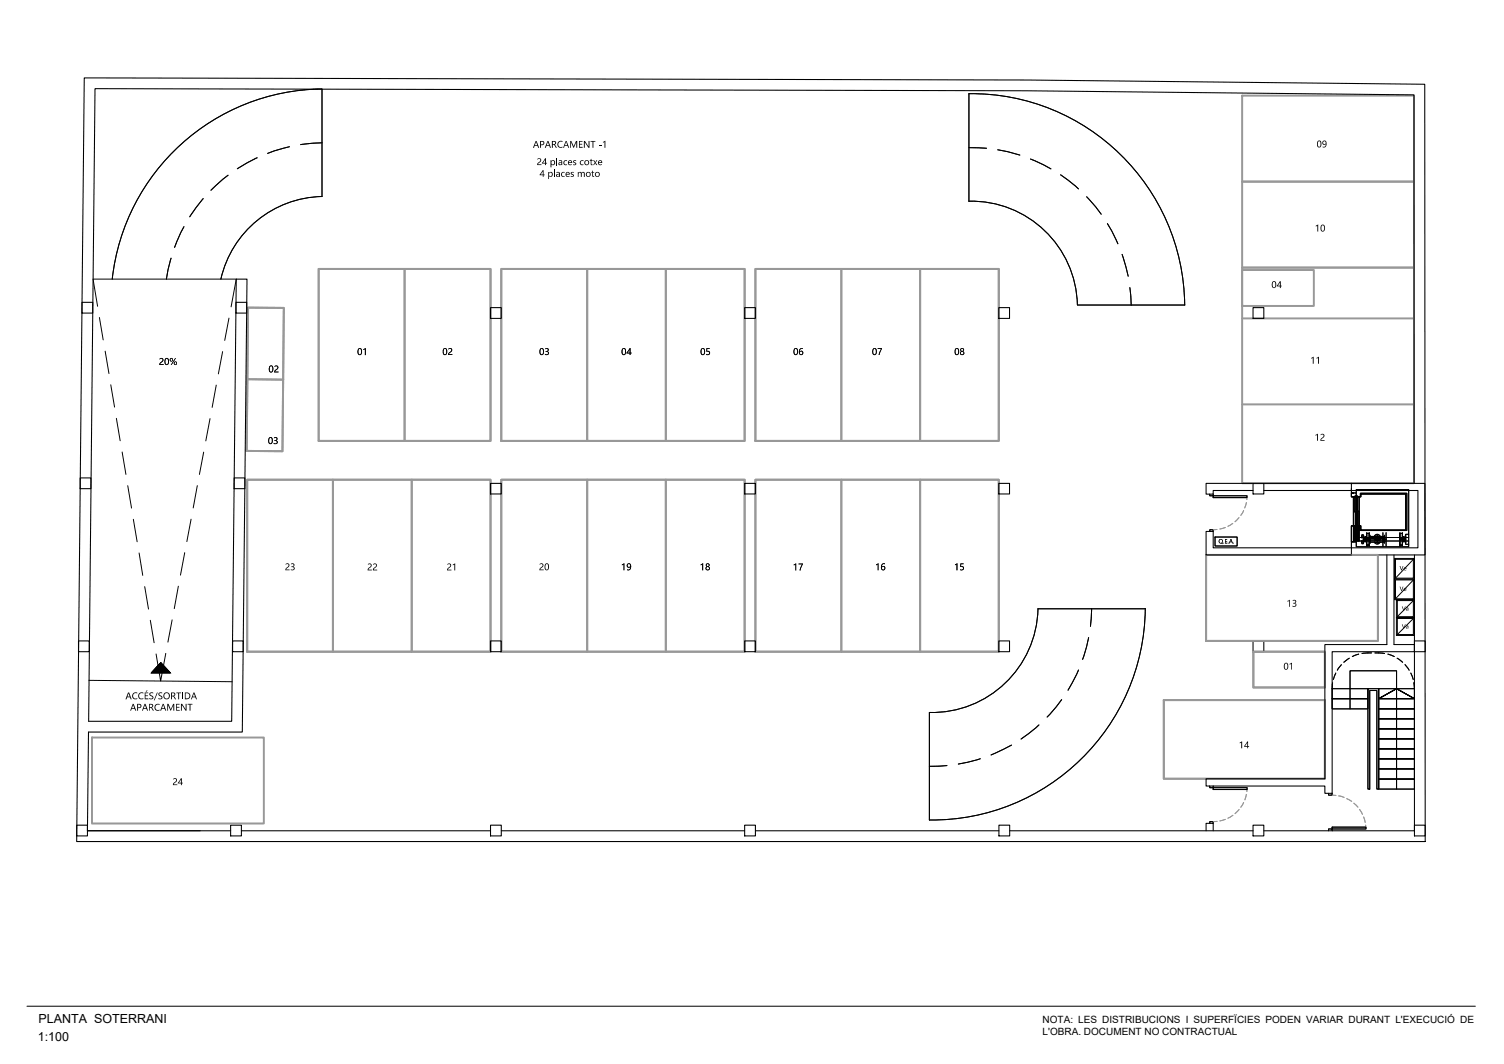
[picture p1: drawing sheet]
<svg xmlns="http://www.w3.org/2000/svg" width="420mm" height="297mm" viewBox="0 0 420 297" stroke-linecap="round" stroke-linejoin="round" font-family="sans-serif">
<defs><g id="words">
<g font-size="3.5">
<text x="10.8" y="285.6">PLANTA SOTERRANI</text>
<text x="10.5" y="290.6">1:100</text>
</g>
<g font-size="2.8">
<text x="291.3" y="285.7">NOTA: LES DISTRIBUCIONS I SUPERFÏCIES PODEN VARIAR DURANT L'EXECUCIÓ DE</text>
<text x="291.3" y="289">L'OBRA. DOCUMENT NO CONTRACTUAL</text>
</g>
</g></defs>
<!-- layer: B_Propuesta-PLANTA_GyG$0$_tx-Texto -->
<path d="M44.9 185l2.6 2.8h-5.2zM44.9 185l2.6 2.8h-5.2z" fill="#000" stroke="#000" stroke-width=".28"/>
<!-- layer: B_Propuesta-PLANTA_GyG$0$_A-Escaleras -->
<g fill="none" stroke="#000" stroke-width=".28">
<path d="M89.9 24.8a59.6 59.6 0 0 0-58.5 53.1M90 39.9l-6 .5M90 24.9v30M270.6 26.2a59.6 59.6 0 0 1 60.4 58.9l-30 .1a29.7 29.7 0 0 0-30.3-29M270.7 26.2v30M56.8 55.4l-3.8 5.1M63.7 48.9l-4.8 4.2M71.8 44.1l-5.5 3M80.9 41l-6.1 1.8M89.9 54.9a29.7 29.7 0 0 0-28.2 23M270.7 41.2l4.9 .2M278.7 41.8l6.2 1.5"/>
<path d="M287.9 44.4l5.7 2.7M296.3 48.8l5 3.9M303.6 54.9l4 4.9M26 77.9l1.3 7.6M26 77.9h40l-1.4 7.8M47.8 72.1l-1.3 5.8M51.4 63.3l-2.6 5.8M309.4 62.4l2.9 5.7M313.5 71l1.7 6.1M27.8 88.6l1 6.3M29.4 98l1 6.3M62.2 98.2l-1.2 6.2"/>
<path d="M64 88.8l-1.2 6.2M315.6 80.3l.4 4.9M30.9 107.4l1.1 6.3M32.5 116.8l1.1 6.2M58.7 116.9l-1.2 6.2M60.4 107.5l-1.1 6.2M34.1 126.2l1.1 6.2M35.7 135.6l1 6.2M55.1 135.6l-1.1 6.2M56.9 126.2l-1.2 6.2M377.5 136.4v1.2M378.1 137.6h.8v13.6h-1.4v1.7"/>
<path d="M378.9 138.4l-.4 .3h-1v-1l.6 .1v-.2h-.6v1.1l1.4-.2-.4 .1v4.3h.4M378.9 138.8l-.4-.2v4.3l.4-.1M378.9 137.6v-.9h14.6v15.9h-14.6v-1.4h-.8v-12.5M378.9 138.8l.4-.2v4.3l-.4-.1M379.7 138.7l-.8-.2 .4 .1v4.3h-.4M37.3 145l1 6.2M38.9 154.4l1 6.2M51.6 154.3l-1.2 6.3M53.4 144.9l-1.2 6.3M378.1 146.9l-.6-.1v4.4l.6-.1M378.1 146.8h-.6v4.4h.6M378.1 142.7h.4h-.4v4.2l.4-.1v.2h-.4z"/>
<path d="M378.2 147v4.2M378.3 147v4.2M378.6 142.9v8.3M378.8 142.9v8.3M379.1 142.9v8.1M379.2 142.9v8.1M379.3 142.7h.4v4.3h-.4v-.2l.4 .1v-4.2zM379.5 147v4M379.6 147v4M379.7 146.8h.5v1.1h12.5v-9.9h-12.5v.7h-.5v12.3h-.8v-12.6l.4 .3h.7v-1h13v10.4h-13v-1.3l-.3 .1M379.7 150.1h13.8M379.7 151h13.8"/>
<path d="M380.4 150.1v-.8h.5v2.2M380.4 149.6v.6M380.4 150.9v.6M380.9 149.5l.1 .5h.6v.1h-.6l-.1 .5M380.9 149.6v2.2h-.5v-.8M380.9 150.5l.1 .5h.6l-.6 .1-.1 .5M381.2 150.7h.5M381.2 150.4h.5M381.4 150.1h.2v1.1h-.2zM381.4 149.8h.2v1.2h-.2zM381.8 148.9h.7v1.8h-.7zM381.8 152.2h.7v.2"/>
<path d="M381.8 150.4h.7v1.8h-.7zM381.8 148.7v2h.7v-1.8M382.5 148.7v.2h-.7M382.5 152.2v-1.8h-.7v2M382.7 149.8h4.1v.6h-4.1zM382.7 150.7h4.1v.7h-4.1zM382.7 149.4v2.3M383.9 149.7a.87 .87 0 0 1 .8-.5 .87 .87 0 0 1 .9 .5M383.9 150.7a.87 .87 0 0 1 .8-.6 .87 .87 0 0 1 .9 .6M383.9 150.4a.87 .87 0 0 0 .8 .5 .87 .87 0 0 0 .9-.5M383.9 151.3a.87 .87 0 0 0 .8 .6 .87 .87 0 0 0 .9-.6M384.1 150.4h1.3"/>
<path d="M384.1 149.8h1.3M384.1 150.7h1.3M384.1 151.4h1.3M384.8 149.4v2.3M386.3 148.7v1.9h.9v-1.9M386.3 152.4v-1.9h.9v1.9M386.8 149.4v1.1M386.8 150.6v1.1M391.1 148.7v.2h.7M391.1 148.9h.7v1.8h-.7zM391.1 150.4h.7v1.8h-.7zM391.1 152.2v-1.8h.7v2"/>
<path d="M391.8 152.2h-.7v.2M391.8 148.7v2h-.7v-1.8M391.8 150.7h.5M391.8 150.4h.5M392 150.1h.2v1.1h-.2zM392 149.8h.2v1.2h-.2zM392.7 149.5l-.2 .5h-.5v.1h.5l.2 .5M392.7 149.6v2.4h.8M392.7 150.5l-.2 .5h-.5l.5 .1 .2 .5M393.5 149.2h-.8v2.3M40.4 163.8l1.1 6.2M42 173.2l1.1 6.2"/>
<path d="M48.1 173l-1.2 6.3M49.8 163.6l-1.1 6.3M304.1 178l-1.7 6.1M305 170l-.4 4.9M320 170a59.6 59.6 0 0 1-60.4 58.9M320 170l-30-.1a29.7 29.7 0 0 1-30.4 29M24.8 189.9l40.1 .4M46.3 182.4l-1.4 7.7-1.3-7.5M259.6 198.9v30M296.6 195.3l-4.1 4.9M301.3 187.1l-2.9 5.6M372.2 192.3h9.9v2.8h-9.9z"/>
<path d="M372.2 195.1h9.9v2.8h-9.9zM372.3 190.6l-.1 1.7M373.2 187.9l-.7 1.8M374.7 185.6l-1.1 1.5M376.9 183.8l-1.5 1.1M377.1 197.9v-10.6h13v5l-5 2.8 5-2.8 5 2.8-5-2.8v28M379.6 182.6l-1.8 .7M382.1 192.3h3v28h-.5v-27.5h-1.9v27.5h-.6zM383.2 182.3l-2.7 .1M384.1 182.3l2.7 .1M385.1 192.3h10v2.8h-10zM385.1 195.1h10v2.8h-10z"/>
<path d="M385.1 197.9h10v2.8h-10zM387.7 182.6l1.8 .7M390.3 183.8l1.5 1.1M392.5 185.5l1.2 1.6M394.1 187.9l.7 1.8M395 190.6l.1 1.7M264.5 213.7l-4.9 .2M273.9 211.8l-6.2 1.5M282.6 208l-5.7 2.8M290.2 202.4l-5 3.9M385.1 200.7h10v2.8h-10zM385.1 203.5h10v2.8h-10z"/>
<path d="M385.1 206.3h10v2.8h-10zM385.1 209.1h10v2.8h-10zM385.1 211.9h10v2.8h-10zM385.1 214.7h10v2.8h-10zM385.1 217.5h10v2.8h-10z"/>
</g>
<!-- layer: B_Propuesta-PLANTA_GyG$0$_tx-Texto -->
<path d="M154.9 47.4v2M44.9 185l2.6 2.8h-5.2z" fill="none" stroke="#000" stroke-width=".28"/>
<g fill="#000">
<path d="M165 39.4h1.3v.2h-.5v1.7h-.3v-1.7h-.5zM150.1 44.4l.7-.2 .3 .2v.6l-.8 .9h1v.2h-1.2l.1-.5 .8-.8-.1-.4h-.4l-.4 .2zM155.4 44.1h.3v2h-.3zM156.1 39.5l.3-.2 .7 .1v.3l-.8-.1-.3 .6 .3 .8 .8-.1v.3l-.8 .1-.5-.4-.1-.7zM156.8 48.2l.4-.2h.5v.3l-.5-.1-.2 .3 .1 .6 .3 .1 .3-.1v.2l-.6 .1-.3-.2zM157.5 44.9l.5-.2 .4 .1v.2l-.4-.1-.4 .3 .1 .5 .2 .2 .5-.1v.3h-.5l-.4-.2zM159.5 48.2l.8-.2v.3l-.2-.1a.25 .25 0 0 0-.4 .2 .25 .25 0 0 0 .4 .2l.2 .2v.4l-.3 .2-.5-.1-.1-.2h.7l-.6-.5zM160.1 44.9l.3-.2 .6 .1v.2l-.6-.1-.1 .2 .7 .5v.3l-.3 .2-.6-.1v-.2l.3 .1a.27 .27 0 0 0 .3-.3 .27 .27 0 0 0-.4-.1zM159.3 39.4h.3l.7 1.5 .6-1.5h.3v1.9h-.2v-1.7l-.7 1.7-.8-1.7v1.7h-.2zM161.8 39.4h.9v.2h-.7v.6h.6v.2h-.6v.6h.8v.3h-1zM162.1 45l.5-.3 .4 .1v.2l-.4-.1-.4 .4 .1 .5h.7l-.1 .3-.8-.1-.1-.4zM161.4 48h.2v.2l.3-.2h.3l.2 .2 .3-.2h.5l.2 1.4h-.3v-1l-.2-.2-.4 .2v1h-.2v-1l-.3-.2-.3 .2-.1 1h-.2z"/>
<path d="M163.1 39.4h.3l1 1.5v-1.5h.3v1.9h-.3l-1-1.6v1.6h-.3zM165 44.4h.2v.3h.4v.2h-.4v.8l.4 .2-.1 .2-.5-.2v-1h-.2v-.2h.2zM165.4 47.7l.3-.1v.4h.3v.2h-.3v.9l.3 .1v.2l-.6-.2v-1h-.2v-.2h.2zM165.7 44.7h.3l.3 .6 .3-.6h.3l-.5 .7 .5 .7h-.3l-.3-.5-.4 .5h-.2l.5-.7zM167.3 40.4h.7v.2h-.7zM168.4 39.6l.7-.3v2h-.2v-1.7l-.4 .2zM367.6 63l.7-.3v1.9h-.3v-1.6l-.4 .2zM101.5 97.5l.7-.3v1.9h-.3v-1.6l-.3 .2zM125.3 97.3l.6-.1 .3 .2v.7l-.8 .8h1v.2h-1.2l.1-.5 .8-.7-.1-.5h-.3l-.4 .2zM152.3 97.3l.7-.1 .3 .3-.1 .4-.3 .2 .5 .4-.4 .6-.8-.1v-.2l.7 .1 .2-.2-.1-.4-.6-.1v-.2l.6-.1v-.4l-.3-.1-.4 .1zM197.4 97.2h.8v.2h-.6l-.1 .5 .6 .1 .3 .4-.2 .5-.3 .2-.6-.1v-.2l.6 .1 .2-.2-.1-.5h-.7zM245.2 97.2h1.2l-.7 1.9h-.3l.1-.3 .6-1.4h-.9z"/>
<path d="M44.6 100.1l.6-.2 .4 .3v.7l-.9 .8h1v.2h-1.2l.2-.7 .7-.6-.1-.4-.7 .2zM76.7 102.2l.7-.1 .3 .2v.6l-.9 .8h1v.3h-1.2l.1-.6 .8-.7-.2-.4-.6 .2zM366.3 99.9l.7-.3v1.9h-.3v-1.6l-.3 .2zM367.8 99.9l.7-.3v1.9h-.3v-1.6l-.4 .2zM76.5 122.2l.6-.2 .4 .3-.1 .5-.3 .2 .5 .3-.3 .6h-.8v-.3l.5 .2 .3-.2-.1-.5h-.5v-.2l.6-.2v-.3h-.8zM367.5 121.4l.7-.3v1.9h-.3v-1.6l-.4 .3zM368.9 121.3l.3-.2 .7 .2v.7l-.8 .8h.9v.2h-1.1l.1-.5 .7-.7v-.4l-.8 .1zM79.8 157.4l.6-.1 .4 .2v.6l-.8 .9h.9v.2h-1.2l.1-.4 .8-.8-.1-.5-.7 .2zM81.3 157.4l.6-.1 .4 .3-.1 .5-.3 .1 .4 .2v.4l-.3 .4h-.8v-.3l.6 .1 .3-.2-.2-.4-.5-.1v-.2l.6-.2v-.3h-.7zM102.8 157.5l.7-.2 .3 .2-.1 .7-.7 .6v.2h.9v.2h-1.2l.2-.6 .7-.6-.2-.5-.6 .2zM104.2 157.5l.4-.2 .6 .2v.6l-.8 .9h1v.2h-1.2l.1-.5 .8-.8-.2-.3-.7 .1zM125 157.4l.6-.1 .3 .2v.7l-.8 .8h1v.2h-1.2l.1-.5 .8-.9-.2-.3-.6 .2z"/>
<path d="M126.5 157.6l.7-.3v1.9h-.3v-1.6l-.4 .2zM150.8 157.4l.6-.1 .4 .2-.1 .7-.8 .8h1v.2h-1.2v-.5l.9-.8-.2-.4-.7 .2zM173.7 157.6l.7-.3v1.9h-.2v-1.6l-.4 .2zM195.7 157.6l.7-.3v1.9h-.2v-1.6l-.4 .2zM221.7 157.6l.7-.3v1.9h-.2v-1.6l-.3 .2zM223.1 157.3h1.2l-.7 1.9h-.2v-.2l.6-1.4h-.9zM244.7 157.6l.7-.3v1.9h-.2v-1.6l-.4 .2zM266.8 157.6l.7-.3v1.9h-.3v-1.6l-.4 .2zM268.3 157.3h.9v.2h-.7v.6h.4l.4 .3-.1 .5-.3 .3h-.7v-.3l.5 .1 .3-.2-.1-.5h-.7zM359.7 167.8l.6-.3v1.9h-.2v-1.6l-.3 .2zM361.1 167.5h.7l.3 .3v.4l-.4 .2 .5 .3-.3 .7-.8-.1v-.2l.5 .1 .4-.3-.2-.3-.5-.1v-.2l.5-.1v-.4h-.7zM37.1 193.6l.6-.3 .7 .1v.2h-.9l-.3 .6 .3 .7h.9v.2l-.9 .1-.3-.1-.3-.6z"/>
<path d="M38.8 193.6l.6-.3 .6 .1v.2h-.8l-.3 .4v.5l.3 .5 .8-.1v.2l-.8 .1-.4-.3-.2-.9zM41.8 193.5l.4-.2 .6 .1v.2l-.6-.1-.2 .2 .8 .8-.1 .6h-1v-.3l.7 .2 .2-.2-.8-.7zM43.9 193.3h.2l-.9 2.2h-.2zM44.3 193.5l.4-.2h.6v.3l-.6-.1-.2 .2v.3l.9 .6-.1 .5-.3 .1-.8-.1v-.3l.3 .2 .6-.2-.1-.3-.7-.5zM43.4 196.8l.5-.3h.7v.3h-.8l-.4 .6 .3 .7h.9v.3h-.7l-.6-.3-.2-.7zM46.7 196.5h.4l.6 1.6 .7-1.6h.3v1.9h-.3l.1-1.6-.7 1.6-.9-1.6v1.6h-.2zM49.2 196.5h1v.2h-.8v.6h.7v.3h-.7v.6h.8v.2h-1zM49.3 193.3h1.3v.2h-.6v1.7h-.2v-1.7h-.5zM50.9 193.3h.2v1.9h-.2zM50.5 196.5h.4l1 1.6v-1.6h.2v1.9h-.3l-1-1.6v1.6h-.3zM52.4 196.5h1.4v.2h-.6v1.7h-.2v-1.7h-.6zM360.3 185.3l.6-.3v1.9h-.2v-1.6l-.3 .2z"/>
<path d="M48.4 217.5l.7-.3 .3 .3v.6l-.8 .9h.9v.2h-1.2l.1-.6 .8-.8-.2-.3-.6 .2zM346.3 207.3l.7-.3v1.9h-.2v-1.6l-.4 .2z"/>
<path d="M149.6 39.4h.3l.7 1.9h-.3l-.1-.6h-.8l-.2 .6h-.3zM149.7 39.6l-.3 .9h.7z"/>
<path d="M150.9 39.4h.8l.4 .3-.3 .7-.7 .1v.8h-.2zM151.1 39.6v.7l.6-.1 .1-.5z"/>
<path d="M151.6 47.5h.2v1.2h.3v.2h-.3v.5h-.2v-.5h-.9zM151.6 47.8l-.6 .9h.6z"/>
<path d="M152.2 44.2h.3v1.3h.3v.2h-.3v.4h-.2v-.4h-.9zM152.3 44.6l-.6 .9h.6z"/>
<path d="M153.2 48l.2 .2 .3-.2h.4l.3 .5-.1 .6-.2 .2-.5 .1-.2-.2v.8h-.2zM153.4 48.7a.45 .45 0 0 0 .9 0 .45 .45 0 0 0-.9 0z"/>
<path d="M153 39.4h.2l.7 1.9h-.3l-.1-.6h-.8l-.2 .6h-.3zM153 39.6l-.3 .9h.7z"/>
<path d="M153.8 44.7h.3v.3l.2-.3h.4l.4 .4-.2 .9-.6 .1-.2-.2v.8h-.3zM154 45.4a.46 .46 0 0 0 .9 0 .46 .46 0 0 0-.9 0z"/>
<path d="M155.4 48.1h.9l.1 1.3h-.2v-.2l-.3 .2-.5-.2v-.5l.8-.2-.1-.3-.7 .1zM155.6 48.8l.1 .4 .5-.2v-.3z"/>
<path d="M154.2 39.4l1.1 .1v.6l-.4 .3 .7 .9h-.3l-.5-.8h-.4v.8h-.2zM154.4 39.6v.6l.7-.1-.1-.5z"/>
<path d="M156.1 44.8h.9l.1 1.3h-.3v-.2l-.3 .2-.5-.1 .2-.6 .6-.2-.1-.3-.6 .2zM156.3 45.5v.4h.4l.1-.5z"/>
<path d="M158 39.4h.3l.7 1.9h-.2l-.3-.6h-.8l-.1 .6h-.3zM158.2 39.6l-.4 .9h.7z"/>
<path d="M158.2 48.1l.6-.1 .3 .2 .1 .6h-1l.3 .4 .6-.1-.1 .2-.9-.1-.1-.7zM158.4 48.2l-.2 .3h.7l-.1-.3z"/>
<path d="M158.7 45l.5-.3 .5 .2 .2 .6h-1l.1 .4 .7-.1v.2h-.9zM159.1 44.9l-.2 .4h.7l-.1-.4z"/>
<path d="M163.2 45.4a.7 .7 0 0 1 1.4 0 .7 .7 0 0 1-1.4 0zM163.5 45.4a.5 .5 0 0 0 1 0 .5 .5 0 0 0-1 0z"/>
<path d="M163.7 48.7a.7 .7 0 0 1 1.4 0 .7 .7 0 0 1-1.4 0zM164 48.3v.8l.3 .1 .4-.1-.1-.9z"/>
<path d="M166.2 48.7a.7 .7 0 0 1 1.4 0 .7 .7 0 0 1-1.4 0zM166.5 48.7a.47 .47 0 0 0 .9 0 .47 .47 0 0 0-.9 0z"/>
<path d="M167.2 44.9l.4-.2 .5 .2 .1 .6h-.9l.3 .4 .5-.1v.2l-.6 .1-.3-.2zM167.5 44.9l-.2 .4h.7l-.2-.4z"/>
<path d="M368 39.5l.7-.3 .4 .3v1l-.3 .6h-.6l-.2-.3zM368.4 39.4l-.3 .9 .2 .5 .3 .2 .3-.4v-.8l-.2-.4z"/>
<path d="M369.5 39.4l.7-.2 .4 .5-.1 1.1-.5 .4-.5-.1v-.2h.6l.3-.7-.3 .3-.5-.1-.2-.3zM369.6 39.8a.4 .4 0 0 0 .8 0 .4 .4 0 0 0-.8 0z"/>
<path d="M355.6 78.6l.6-.1 .3 .4v1.1l-.4 .4h-.5l-.3-.5v-.8zM355.7 78.7l-.2 1 .1 .4 .4 .1 .2-.2 .1-.9-.2-.4z"/>
<path d="M357.5 78.5h.3v1.2h.3v.3h-.3v.4h-.3v-.4h-.8zM357.5 78.9l-.6 .8h.6z"/>
<path d="M369 63l.5-.3 .5 .3 .1 1.1-.4 .5-.3 .1-.4-.4zM369.4 62.9l-.3 1.1 .2 .4 .4 .1 .2-.3v-1l-.2-.3z"/>
<path d="M100.1 97.3l.7-.1 .3 .4v1l-.4 .5h-.5l-.3-.4v-1zM100.4 97.4l-.3 1.1 .1 .3 .3 .2 .3-.3 .1-.9-.2-.4z"/>
<path d="M100.1 97.3l.7-.1 .3 .4v1l-.4 .5h-.5l-.3-.4v-1zM100.4 97.4l-.3 1.1 .1 .3 .3 .2 .3-.3 .1-.9-.2-.4z"/>
<path d="M123.8 97.4l.7-.2 .3 .3 .1 1-.4 .6-.7-.3zM124.1 97.4l-.1 1.2 .1 .3h.4l.2-1.1-.2-.4z"/>
<path d="M123.8 97.4l.7-.2 .3 .3 .1 1-.4 .6-.7-.3zM124.1 97.4l-.1 1.2 .1 .3h.4l.2-1.1-.2-.4z"/>
<path d="M150.9 97.4l.7-.2 .3 .3v1.1l-.4 .5h-.5l-.3-.4v-.8zM151.1 97.5l-.1 1 .1 .4h.4l.2-.5v-.7l-.3-.3z"/>
<path d="M150.9 97.4l.7-.2 .3 .3v1.1l-.4 .5h-.5l-.3-.4v-.8zM151.1 97.5l-.1 1 .1 .4h.4l.2-.5v-.7l-.3-.3z"/>
<path d="M173.8 97.4l.7-.2 .3 .4v1.1l-.4 .4h-.4l-.3-.4zM174.1 97.4l-.2 .3v.9l.2 .3h.3l.2-.3v-.9l-.2-.3z"/>
<path d="M173.8 97.4l.7-.2 .3 .4v1.1l-.4 .4h-.4l-.3-.4zM174.1 97.4l-.2 .3v.9l.2 .3h.3l.2-.3v-.9l-.2-.3z"/>
<path d="M175.9 97.2h.2v1.3h.3v.2h-.3v.4h-.2v-.4h-.9zM175.9 97.6l-.6 .9h.6z"/>
<path d="M175.9 97.2h.2v1.3h.3v.2h-.3v.4h-.2v-.4h-.9zM175.9 97.6l-.6 .9h.6z"/>
<path d="M195.9 97.4l.7-.2 .3 .4v1l-.4 .5h-.4l-.3-.3-.1-.9zM196.2 97.4l-.2 1.1 .1 .4h.4l.2-.5v-.7l-.1-.3z"/>
<path d="M195.9 97.4l.7-.2 .3 .4v1l-.4 .5h-.4l-.3-.3-.1-.9zM196.2 97.4l-.2 1.1 .1 .4h.4l.2-.5v-.7l-.1-.3z"/>
<path d="M221.9 97.4l.6-.2 .4 .4v1l-.4 .5-.5-.1-.3-.4zM222.1 97.4l-.1 1.3 .5 .2 .2-.4-.1-.9-.1-.2z"/>
<path d="M221.9 97.4l.6-.2 .4 .4v1l-.4 .5-.5-.1-.3-.4zM222.1 97.4l-.1 1.3 .5 .2 .2-.4-.1-.9-.1-.2z"/>
<path d="M223.4 97.4l.4-.2h.5v.2h-.6l-.3 .5v.3l.6-.3 .4 .3v.6l-.4 .3h-.5l-.3-.4v-.8zM223.4 98.5a.41 .41 0 0 0 .8 0 .41 .41 0 0 0-.8 0z"/>
<path d="M223.4 97.4l.4-.2h.5v.2h-.6l-.3 .5v.3l.6-.3 .4 .3v.6l-.4 .3h-.5l-.3-.4v-.8zM223.4 98.5a.41 .41 0 0 0 .8 0 .41 .41 0 0 0-.8 0z"/>
<path d="M243.9 97.4l.6-.2 .4 .4v1l-.4 .5-.5-.1-.3-.4zM244.1 97.4l-.1 1.3 .5 .2 .2-.4-.1-.9-.1-.2z"/>
<path d="M243.9 97.4l.6-.2 .4 .4v1l-.4 .5-.5-.1-.3-.4zM244.1 97.4l-.1 1.3 .5 .2 .2-.4-.1-.9-.1-.2z"/>
<path d="M266.8 97.4l.7-.2 .3 .3 .1 1-.4 .6-.7-.3zM267.2 97.4l-.2 .3v.9l.1 .3h.4l.2-.3v-.9l-.2-.3z"/>
<path d="M266.8 97.4l.7-.2 .3 .3 .1 1-.4 .6-.7-.3zM267.2 97.4l-.2 .3v.9l.1 .3h.4l.2-.3v-.9l-.2-.3z"/>
<path d="M268.3 97.4l.7-.2 .3 .2v.5l-.3 .2 .4 .6-.3 .4h-.5l-.4-.3v-.4l.3-.3-.2-.3zM268.4 98.6a.4 .4 0 0 0 .8 0 .4 .4 0 0 0-.8 0zM268.5 97.7a.31 .31 0 0 0 .6 0 .31 .31 0 0 0-.6 0z"/>
<path d="M268.3 97.4l.7-.2 .3 .2v.5l-.3 .2 .4 .6-.3 .4h-.5l-.4-.3v-.4l.3-.3-.2-.3zM268.4 98.6a.4 .4 0 0 0 .8 0 .4 .4 0 0 0-.8 0zM268.5 97.7a.31 .31 0 0 0 .6 0 .31 .31 0 0 0-.6 0z"/>
<path d="M46.1 100.2l.6-.3 .5 .5v1l-.4 .5h-.4l-.3-.3-.2-.7zM46.4 100.2l-.2 1.2 .5 .3 .2-.4v-.7l-.1-.4z"/>
<path d="M46.1 100.2l.6-.3 .5 .5v1l-.4 .5h-.4l-.3-.3-.2-.7zM46.4 100.2l-.2 1.2 .5 .3 .2-.4v-.7l-.1-.4z"/>
<path d="M47.4 100.4a.5 .5 0 0 1 1 0 .5 .5 0 0 1-1 0zM47.6 100.4a.3 .3 0 0 0 .6 0 .3 .3 0 0 0-.6 0zM48.9 100h.2l-1.2 1.9h-.2zM48.6 101.4a.48 .48 0 0 1 .9 0 .48 .48 0 0 1-.9 0zM48.7 101.4a.3 .3 0 0 0 .6 0 .3 .3 0 0 0-.6 0z"/>
<path d="M47.4 100.4a.5 .5 0 0 1 1 0 .5 .5 0 0 1-1 0zM47.6 100.4a.3 .3 0 0 0 .6 0 .3 .3 0 0 0-.6 0zM48.9 100h.2l-1.2 1.9h-.2zM48.6 101.4a.48 .48 0 0 1 .9 0 .48 .48 0 0 1-.9 0zM48.7 101.4a.3 .3 0 0 0 .6 0 .3 .3 0 0 0-.6 0z"/>
<path d="M75.2 102.3l.6-.3 .5 .4v1l-.4 .6h-.4l-.3-.3zM75.6 102.3l-.2 1.1 .1 .3 .3 .1 .3-.3v-.7l-.2-.5z"/>
<path d="M75.2 102.3l.6-.3 .5 .4v1l-.4 .6h-.4l-.3-.3zM75.6 102.3l-.2 1.1 .1 .3 .3 .1 .3-.3v-.7l-.2-.5z"/>
<path d="M75.1 122.2l.7-.2 .3 .4 .1 1.1-.5 .5h-.3l-.4-.4-.1-.8zM75.4 122.3l-.2 1 .2 .5h.3l.2-.5v-.6l-.2-.5z"/>
<path d="M75.1 122.2l.7-.2 .3 .4 .1 1.1-.5 .5h-.3l-.4-.4-.1-.8zM75.4 122.3l-.2 1 .2 .5h.3l.2-.5v-.6l-.2-.5z"/>
<path d="M152.3 157.5l.6-.2 .4 .4v1l-.3 .5h-.6l-.2-.4zM152.6 157.5l-.2 1.2 .5 .3 .2-.4v-.7l-.1-.4z"/>
<path d="M175.2 157.5l.7-.2 .3 .3 .1 1-.5 .6h-.5l-.1-.3h.7l.2-.6-.3 .2-.5-.1-.2-.3zM175.3 157.9a.4 .4 0 0 0 .8 0 .4 .4 0 0 0-.8 0z"/>
<path d="M175.2 157.5l.7-.2 .3 .3 .1 1-.5 .6h-.5l-.1-.3h.7l.2-.6-.3 .2-.5-.1-.2-.3zM175.3 157.9a.4 .4 0 0 0 .8 0 .4 .4 0 0 0-.8 0z"/>
<path d="M197.2 157.5l.6-.2 .4 .3v.3l-.2 .3 .3 .5-.3 .5h-.6l-.3-.3v-.5l.3-.2-.2-.3zM197.3 158.6a.4 .4 0 0 0 .8 0 .4 .4 0 0 0-.8 0zM197.4 157.8a.3 .3 0 0 0 .6 0 .3 .3 0 0 0-.6 0z"/>
<path d="M197.2 157.5l.6-.2 .4 .3v.3l-.2 .3 .3 .5-.3 .5h-.6l-.3-.3v-.5l.3-.2-.2-.3zM197.3 158.6a.4 .4 0 0 0 .8 0 .4 .4 0 0 0-.8 0zM197.4 157.8a.3 .3 0 0 0 .6 0 .3 .3 0 0 0-.6 0z"/>
<path d="M246.3 157.5l.5-.2h.4v.3h-.6l-.3 .5 .7-.1 .2 .2 .1 .6-.3 .4h-.5l-.3-.3-.1-.9zM246.4 158.6a.38 .38 0 0 0 .7 0 .38 .38 0 0 0-.7 0z"/>
<path d="M246.3 157.5l.5-.2h.4v.3h-.6l-.3 .5 .7-.1 .2 .2 .1 .6-.3 .4h-.5l-.3-.3-.1-.9zM246.4 158.6a.38 .38 0 0 0 .7 0 .38 .38 0 0 0-.7 0z"/>
<path d="M35.8 193.3h.3l.7 1.9h-.3l-.2-.5h-.8l-.2 .5h-.2zM35.9 193.5l-.3 1h.6z"/>
<path d="M37.1 196.5h.2l.8 1.9h-.3l-.2-.5h-.8l-.2 .5h-.2zM37.2 196.8l-.3 .9h.6z"/>
<path d="M38.3 196.5h.9l.3 .6-.3 .5-.6 .1v.7h-.3zM38.6 196.7v.8l.5-.1 .1-.6z"/>
<path d="M40.4 196.5h.2l.8 1.9h-.3l-.2-.5h-.8l-.2 .5h-.2zM40.5 196.8l-.3 .9h.6z"/>
<path d="M40.4 193.3h1v.2h-.8v.6h.7v.2h-.7v.7h.8v.2h-1zM41 192.7h.2l-.5 .5z"/>
<path d="M41.7 196.5h.6l.5 .3v.5l-.4 .3 .6 .8h-.3l-.6-.8h-.2v.8h-.2zM41.9 196.7v.7l.6-.1-.1-.5z"/>
<path d="M45.6 194.2a.96 .96 0 0 1 1.9 0 .96 .96 0 0 1-1.9 0zM46.1 193.6l-.2 .5 .1 .7 .4 .2h.5l.3-.4-.1-.9-.4-.2z"/>
<path d="M45.5 196.5h.2l.7 1.9h-.2l-.2-.5h-.8l-.2 .5h-.3zM45.6 196.8l-.3 .9h.6z"/>
<path d="M47.8 193.3l1.1 .2v.6l-.3 .2 .6 .9h-.3l-.5-.8h-.4v.8h-.2zM48 193.5v.7l.7-.2-.1-.4z"/>
<path d="M51.6 193.3h.9l.5 .4 .2 .8-.5 .6-1.1 .1zM51.9 193.5v1.5h.6l.4-.4v-.7l-.5-.4z"/>
<path d="M54.1 193.3h.2l.7 1.9h-.2l-.2-.5h-.8l-.2 .5h-.3zM54.2 193.5l-.4 1h.7z"/>
<path d="M358.8 185.2l.7-.2 .3 .4 .1 1-.4 .6h-.4l-.4-.4-.1-.9zM359.1 185.2l-.2 1.2 .2 .4h.3l.2-.3v-1l-.1-.2z"/>
<path d="M50.5 217.3h.3v1.2h.3v.2h-.3v.5h-.3v-.5h-.8zM50.5 217.6l-.5 .9h.5z"/>
<path d="M348.4 207h.3v1.3h.3v.2h-.3v.4h-.3v-.4h-.8zM348.4 207.4l-.6 .9h.6z"/>
</g>
<!-- layer: B_Propuesta-PLANTA_GyG$0$_A-Carpinteria -->
<path d="M337.9 138v.4h1v-.4M338.9 138.4h9.5v.5h-9.5zM337.9 148.4v-.5h1v.5M337.9 219.4v.5h1v-.5M338.9 219.9h9.5v.5h-9.5zM337.9 229.9v-.5h1v.5M371.1 231.9v-.5h1.1v.5M371.1 221.5v.5h1.1v-.5M372.2 230.9h9.4v.5h-9.4z" fill="none" stroke="#000" stroke-width=".28"/>
<g fill="none" stroke="#989898" stroke-width=".28">
<path d="M348.4 138.4l-.1 1.1M340 147.8l-1.1 .1M342.3 147.3l-1.5 .4M344.4 146.1l-1.4 .8M346.1 144.5l-1.1 1.2M347.4 142.5l-.8 1.4M348.2 140.3l-.5 1.5M348.4 219.9l-.1 1.1M340 229.3l-1.1 .1M342.3 228.8l-1.5 .4M344.4 227.6l-1.4 .8M346.2 226l-1.2 1.1"/>
<path d="M347.4 224l-.8 1.4M348.2 221.8l-.4 1.5M372.2 222l1 .1M374 222.2l1.5 .4M376.2 223l1.4 .7M378.2 224.2l1.1 1.1M379.8 226l.8 1.4M381 228.1l.4 1.5M381.5 230.4l.1 1"/>
</g>
<!-- layer: B_Propuesta-PLANTA_GyG$0$_A-Pavimentos -->
<g fill="none" stroke="#989898" stroke-width=".55">
<path d="M347 26.7h48v108.2h-48zM347 50.7h48M89 75.1h48v48h-48zM113 75.1v48M140 75.1h68v48h-68zM164 75.1v48M186 75.1v48M211 75.1h68v48h-68zM235 75.1v48M257 75.1v48M347 75.4h20v10h-20zM347 74.7h48"/>
<path d="M69.3 85.9l10 .1-.4 40-10-.1zM347 88.9h48M69.1 105.9l10 .1M347 112.9h48M69 133.9h68v48h-68zM93 133.9v48M115 133.9v48M140 133.9h68v48h-68zM164 133.9v48M186 133.9v48M211 133.9h68v48h-68zM235 133.9v48"/>
<path d="M257 133.9v48M336.9 154.9h48v24h-48zM325.1 195.4h45v22h-45zM350.1 181.9h20v10h-20zM25.7 205.9h48v24h-48z"/>
</g>
<!-- layer: B_Propuesta-PLANTA_GyG$0$_I-Instalacions -->
<g fill="none" stroke="#000" stroke-width=".28">
<path d="M339.4 149.9h6.2v2.5h-6.2zM389.6 155.9h5.5v5.8h-5.5zM389.8 156.2h5v5.2h-5zM394.8 156.2l-5 5.2M389.6 161.7h5.5v5.7h-5.5zM389.8 161.9h5v5.3h-5zM390.1 167.4h5v5h-5zM390.1 172.4h5v5h-5zM390.4 167.7h4.4v4.5h-4.4zM390.4 172.7h4.4v4.5h-4.4zM394.8 161.9l-5 5.3M394.8 167.7l-4.4 4.5"/>
<path d="M394.8 172.7l-4.4 4.5"/>
</g>
<g fill="#000">
<path d="M342.2 150.5h.6v.2h-.5v.3h.5l-.5 .2v.3h.6v.2h-.7zM391 158h.2l.3 1.1 .4-1.1h.1l-.4 1.2h-.1zM391 163.8h.2l.3 1 .4-1h.1l-.4 1.2h-.1zM391.6 169.3h.2l.3 1 .4-1h.2l-.5 1.2h-.2zM391.6 174.3h.2l.3 1 .4-1h.2l-.5 1.2h-.2z"/>
<path d="M340.5 150.7l.4-.2h.4l.3 .4-.2 .7 .3 .3-1-.3-.3-.4zM340.6 151.1a.46 .46 0 0 0 .9 0 .46 .46 0 0 0-.9 0z"/>
<path d="M340.5 150.7l.4-.2h.4l.3 .4-.2 .7 .3 .3-1-.3-.3-.4zM340.6 151.1a.46 .46 0 0 0 .9 0 .46 .46 0 0 0-.9 0z"/>
<path d="M343.8 150.5h.2l.4 1.2-.3-.3h-.5l-.3 .3zM343.9 150.7l-.2 .5h.4z"/>
<path d="M343.8 150.5h.2l.4 1.2-.3-.3h-.5l-.3 .3zM343.9 150.7l-.2 .5h.4z"/>
<path d="M392.2 158.6l.2-.2h.4l.1 .4-.6 .1 .6 .3h-.6zM392.4 158.5l-.1 .2h.5l-.2-.2z"/>
<path d="M392.9 169.7h.5v.8h-.3a.26 .26 0 0 1-.3-.3 .26 .26 0 0 1 .3-.2l.2-.2h-.4zM393 170.1l-.1 .2h.4v-.3z"/>
<path d="M392.9 174.7h.5v.8l-.6-.1 .1-.4 .4-.1-.1-.2-.3 .1zM393 175.1l-.1 .2h.3l.1-.3z"/>
<path d="M392.3 164.2h.6v.4h-.6l.2 .3 .4-.1-.1 .2-.6-.1zM392.4 164.3l-.1 .2h.5l-.1-.3z"/>
<circle cx="341.9" cy="151.6" r=".11"/>
<circle cx="343.1" cy="151.6" r=".11"/>
<circle cx="344.6" cy="151.6" r=".11"/>
</g>
<!-- layer: B_Propuesta-PLANTA_GyG$0$_E-Pilares -->
<g fill="none" stroke="#000" stroke-width=".3">
<path d="M22.9 84.4h3v3h-3zM65.9 84.4h3v3h-3zM137 85.9h3v3h-3zM208 85.9h3v3h-3zM279 85.9h3v3h-3zM350.1 85.9h3v3h-3zM22.4 133.4h3v3h-3zM65.4 133.4h3v3h-3zM137 134.9h3v3h-3zM208 134.9h3v3h-3zM279 134.9h3v3h-3zM350.1 134.9h3v3h-3z"/>
<path d="M377.5 134.9h20.6v20h-20.6v-2h18.6v-16h-18.6zM21.9 178.9h3v3h-3zM65 178.9h2.9v3h-2.9zM137 178.9h3v3h-3zM208 178.9h3v3h-3zM279 178.9h3v3h-3zM350.1 178.9h3v3h-3zM395.1 178.9h3v3h-3zM21.4 230.4h3v3h-3zM64.4 230.4h3v3h-3zM137 230.4h3v3h-3zM208 230.4h3v3h-3z"/>
<path d="M279.1 230.4h3v3h-3zM350.1 230.4h3v3h-3zM395.1 230.4h3v3h-3z"/>
</g>
<!-- layer: B_Propuesta-PLANTA_GyG$0$_A-Pared Obra -->
<g fill="none" stroke="#000" stroke-width=".3">
<path d="M23.5 21.7l263.3 .6 111.2 1.2 .1 211.4h-376.7zM350.1 134.9h-13.2v3.1h2v-1.1h11.2M353.1 134.9h24.4M353.1 136.9h24.4M395.1 134.9l-.1-108.4-108.2-1.2-260.3-.5-1.7 176.6h39.9l1.3-123.5h3l-1.3 126.5h-43l-.3 27.5h31.5M377.5 152.9h-38.6v-4.5h-2v6.5h40.6M389.4 154.9v25h5.7v2h-22.9v39.6h-2.1v-2.1h-33.2v-2h33.2v-37.5h17.3v-25M395.1 154.9v77h-42M24.4 231.9h40M67.4 231.9h69.6M140 231.9h68M211 231.9h68.1"/>
<path d="M282.1 231.9h68M336.9 231.9v-2h2v2"/>
</g>
<!-- layer: Texto_Etiqueta -->
<path d="M7.5 280.9h404.7" fill="none" stroke="#000" stroke-width=".28"/>
<use href="#words"/>
</svg>
